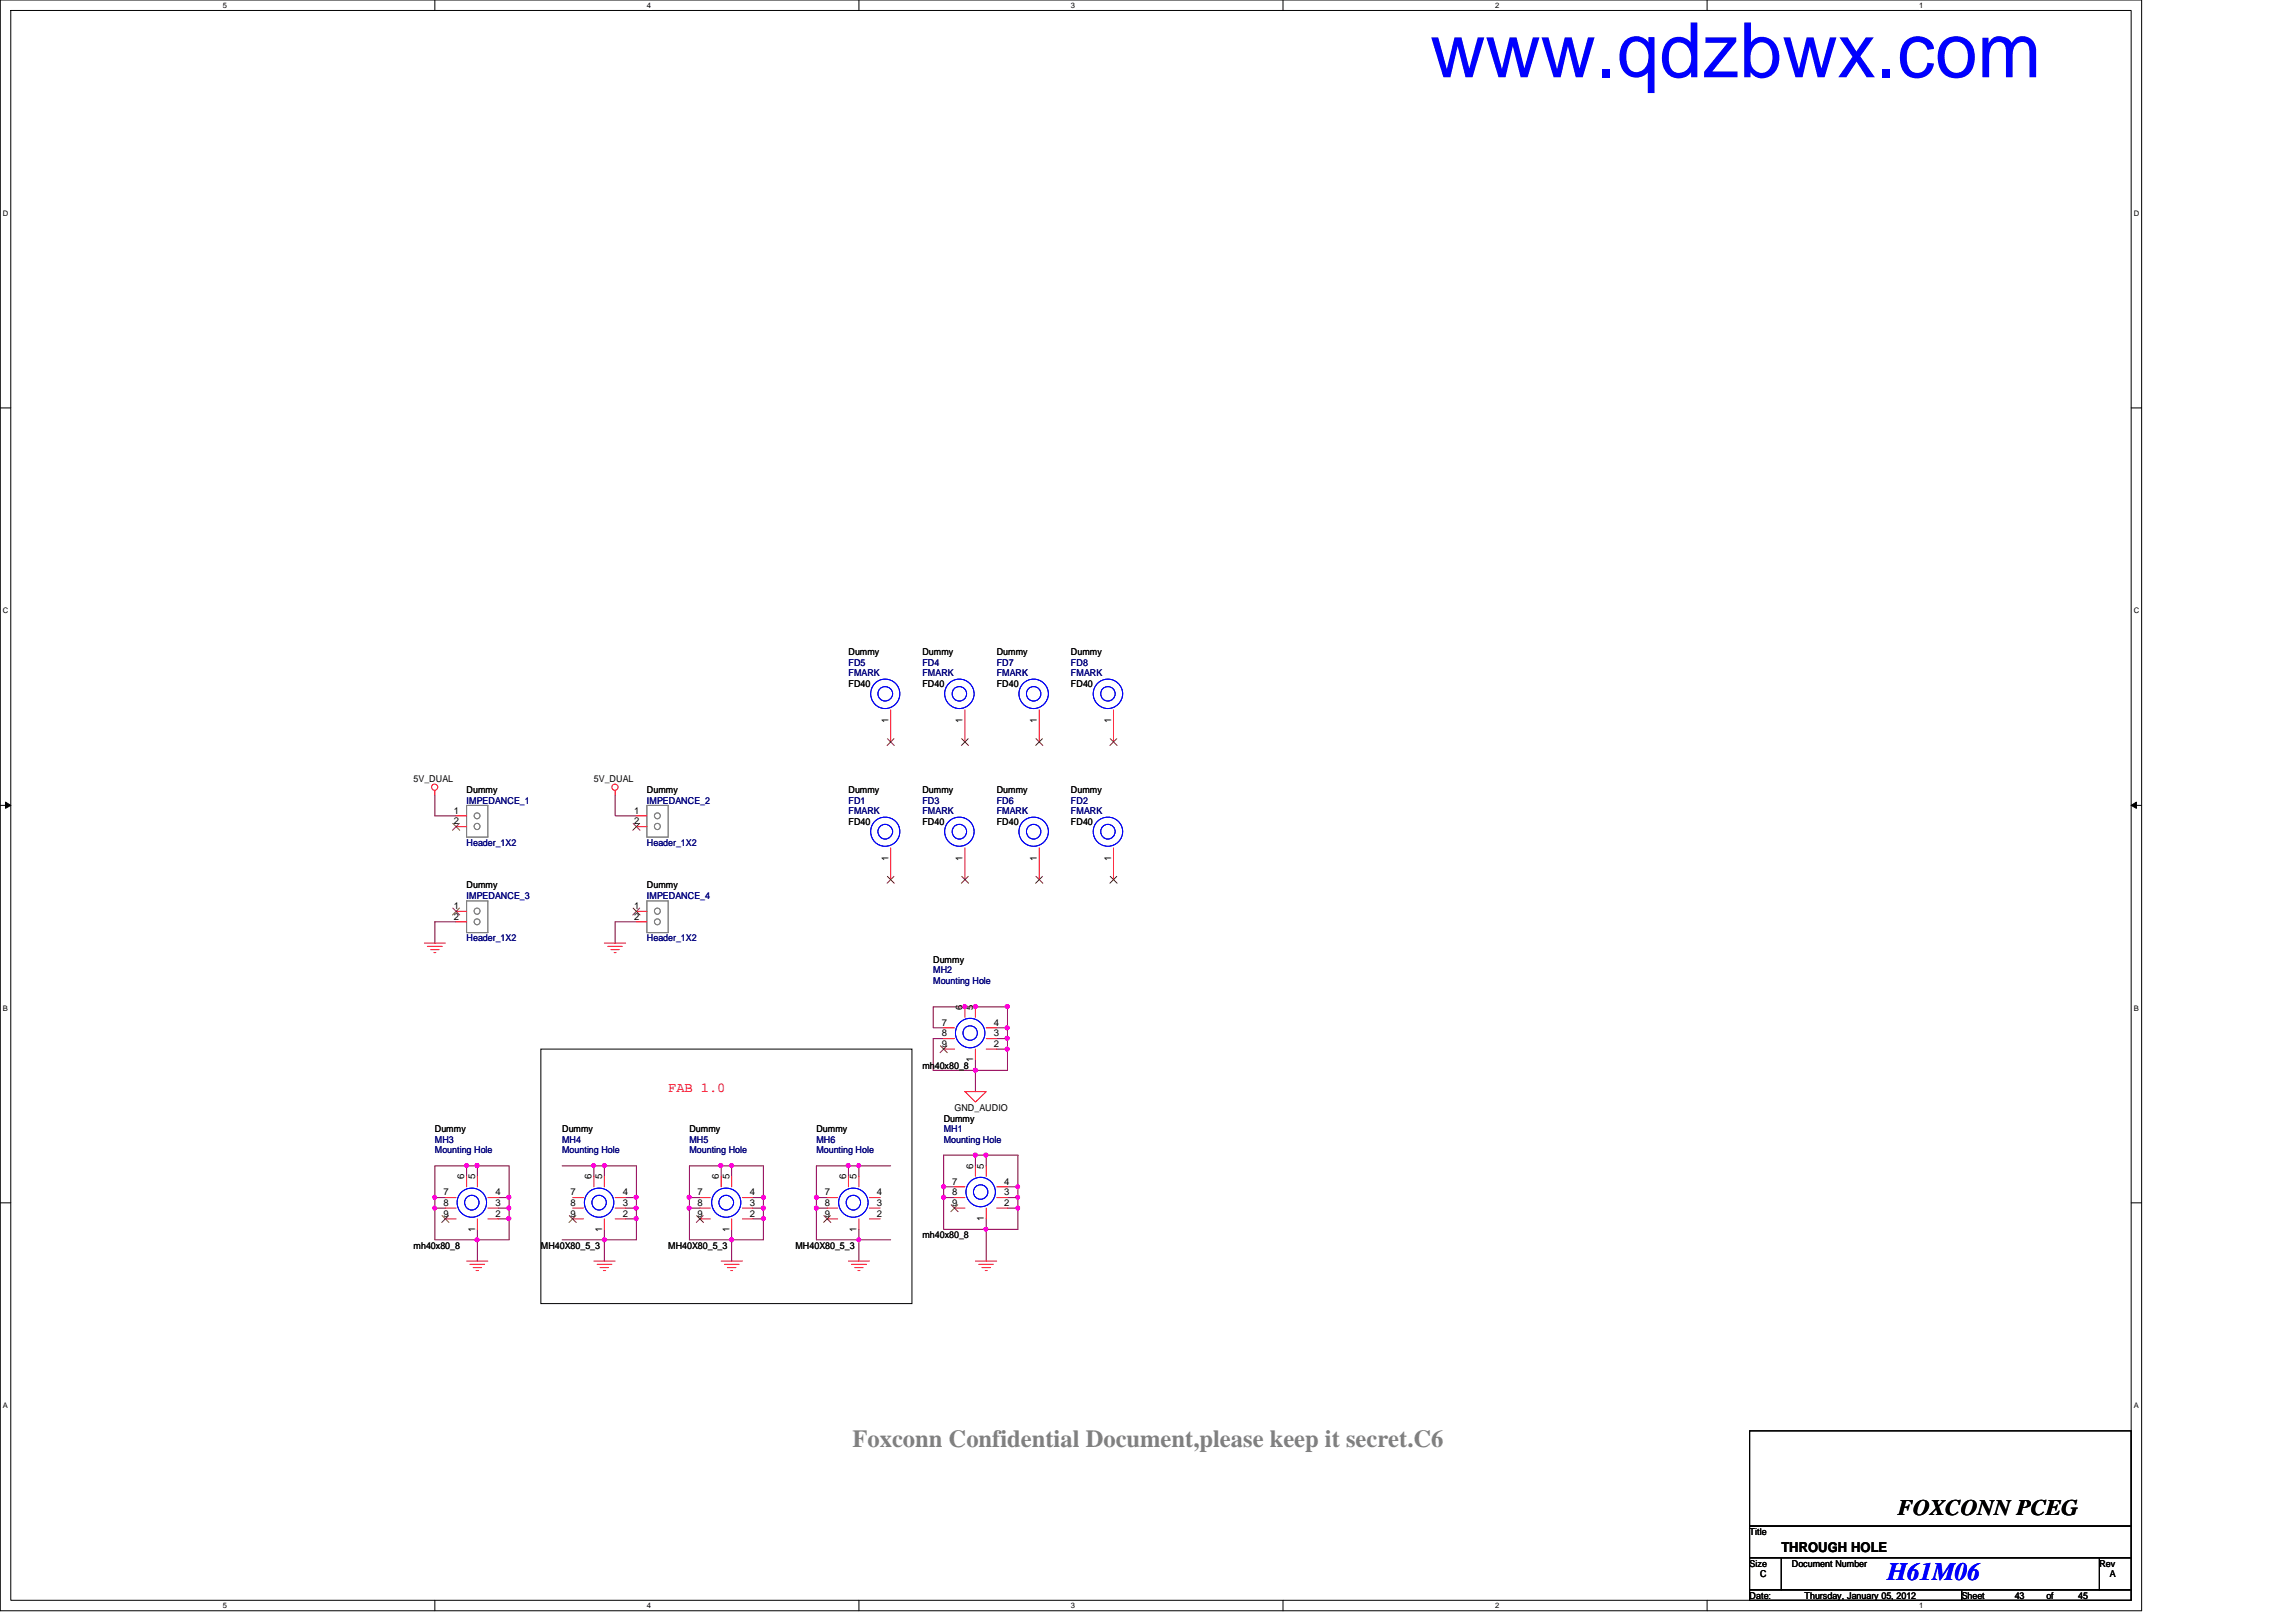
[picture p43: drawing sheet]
<svg xmlns="http://www.w3.org/2000/svg" width="297mm" height="210mm" viewBox="0 0 297 210" stroke-linecap="round" stroke-linejoin="round" font-family="sans-serif">
<defs><g id="words">
<text font-size="9.9" fill="#00f" x="185" y="10">www.qdzbwx.com</text>
<text font-size="3.3" fill="#00f" x="244.2" y="204.5">H61M06</text>
<text font-size="3.2" fill="#808080" x="110.3" y="187.3">Foxconn Confidential Document,please keep it secret.C6</text>
<text font-size="2.9" x="245.5" y="196">FOXCONN PCEG</text>
<text font-size="1.8" fill="#f00" x="86.4" y="141.3">FAB 1.0</text>
<text font-size="1.8" x="230.5" y="200.8">THROUGH HOLE</text>
<g font-size="1.2" fill="#000080">
<text x="109.8" y="86.1">FD5</text>
<text x="109.8" y="87.5">FMARK</text>
<text x="119.3" y="86.1">FD4</text>
<text x="119.3" y="87.5">FMARK</text>
<text x="128.9" y="86.1">FD7</text>
<text x="128.9" y="87.5">FMARK</text>
<text x="138.6" y="86.1">FD8</text>
<text x="138.6" y="87.5">FMARK</text>
<text x="60.4" y="104">IMPEDANCE_1</text>
<text x="83.7" y="104">IMPEDANCE_2</text>
<text x="109.8" y="104">FD1</text>
<text x="109.8" y="105.4">FMARK</text>
<text x="119.3" y="104">FD3</text>
<text x="119.3" y="105.4">FMARK</text>
<text x="128.9" y="104">FD6</text>
<text x="128.9" y="105.4">FMARK</text>
<text x="138.6" y="104">FD2</text>
<text x="138.6" y="105.4">FMARK</text>
<text x="60.4" y="109.5">Header_1X2</text>
<text x="83.7" y="109.5">Header_1X2</text>
<text x="60.4" y="116.3">IMPEDANCE_3</text>
<text x="83.7" y="116.3">IMPEDANCE_4</text>
<text x="60.4" y="121.8">Header_1X2</text>
<text x="83.7" y="121.8">Header_1X2</text>
<text x="120.7" y="125.9">MH2</text>
<text x="120.7" y="127.3">Mounting Hole</text>
<text x="56.3" y="147.9">MH3</text>
<text x="56.3" y="149.3">Mounting Hole</text>
<text x="72.7" y="147.9">MH4</text>
<text x="72.7" y="149.3">Mounting Hole</text>
<text x="89.2" y="147.9">MH5</text>
<text x="89.2" y="149.3">Mounting Hole</text>
<text x="105.6" y="147.9">MH6</text>
<text x="105.6" y="149.3">Mounting Hole</text>
<text x="122.1" y="146.5">MH1</text>
<text x="122.1" y="147.9">Mounting Hole</text>
</g>
<g font-size="1.2">
<text x="109.8" y="88.9">FD40</text>
<text x="109.8" y="84.8">Dummy</text>
<text x="119.3" y="88.9">FD40</text>
<text x="119.3" y="84.8">Dummy</text>
<text x="128.9" y="88.9">FD40</text>
<text x="128.9" y="84.8">Dummy</text>
<text x="138.6" y="88.9">FD40</text>
<text x="138.6" y="84.8">Dummy</text>
<text x="114.9" y="93.5" transform="rotate(-90 114.9 93.5)">1</text>
<text x="124.5" y="93.5" transform="rotate(-90 124.5 93.5)">1</text>
<text x="134.2" y="93.5" transform="rotate(-90 134.2 93.5)">1</text>
<text x="143.8" y="93.5" transform="rotate(-90 143.8 93.5)">1</text>
<text x="53.5" y="101.3">5V_DUAL</text>
<text x="76.8" y="101.3">5V_DUAL</text>
<text x="58.7" y="105.3">1</text>
<text x="58.7" y="106.7">2</text>
<text x="60.4" y="102.6">Dummy</text>
<text x="82" y="105.3">1</text>
<text x="82" y="106.7">2</text>
<text x="83.7" y="102.6">Dummy</text>
<text x="109.8" y="106.7">FD40</text>
<text x="109.8" y="102.6">Dummy</text>
<text x="119.3" y="106.7">FD40</text>
<text x="119.3" y="102.6">Dummy</text>
<text x="128.9" y="106.7">FD40</text>
<text x="128.9" y="102.6">Dummy</text>
<text x="138.6" y="106.7">FD40</text>
<text x="138.6" y="102.6">Dummy</text>
<text x="114.9" y="111.4" transform="rotate(-90 114.9 111.4)">1</text>
<text x="124.5" y="111.4" transform="rotate(-90 124.5 111.4)">1</text>
<text x="134.2" y="111.4" transform="rotate(-90 134.2 111.4)">1</text>
<text x="143.8" y="111.4" transform="rotate(-90 143.8 111.4)">1</text>
<text x="58.7" y="117.6">1</text>
<text x="58.7" y="119">2</text>
<text x="60.4" y="115">Dummy</text>
<text x="82" y="117.6">1</text>
<text x="82" y="119">2</text>
<text x="83.7" y="115">Dummy</text>
<text x="120.7" y="124.6">Dummy</text>
<text x="124.5" y="130.7" transform="rotate(-90 124.5 130.7)">6</text>
<text x="125.9" y="130.7" transform="rotate(-90 125.9 130.7)">5</text>
<text x="121.8" y="132.7">7</text>
<text x="121.8" y="134.1">8</text>
<text x="121.8" y="135.5">9</text>
<text x="125.9" y="137.4" transform="rotate(-90 125.9 137.4)">1</text>
<text x="128.6" y="135.5">2</text>
<text x="128.6" y="134.1">3</text>
<text x="128.6" y="132.7">4</text>
<text x="119.3" y="138.3">mh40x80_8</text>
<text x="123.5" y="143.8">GND_AUDIO</text>
<text x="56.3" y="146.5">Dummy</text>
<text x="72.7" y="146.5">Dummy</text>
<text x="89.2" y="146.5">Dummy</text>
<text x="105.6" y="146.5">Dummy</text>
<text x="122.1" y="145.2">Dummy</text>
<text x="57.4" y="154.7">7</text>
<text x="60.1" y="152.6" transform="rotate(-90 60.1 152.6)">6</text>
<text x="61.5" y="152.6" transform="rotate(-90 61.5 152.6)">5</text>
<text x="64.1" y="154.7">4</text>
<text x="73.8" y="154.7">7</text>
<text x="76.5" y="152.6" transform="rotate(-90 76.5 152.6)">6</text>
<text x="77.9" y="152.6" transform="rotate(-90 77.9 152.6)">5</text>
<text x="80.6" y="154.7">4</text>
<text x="90.3" y="154.7">7</text>
<text x="93" y="152.6" transform="rotate(-90 93 152.6)">6</text>
<text x="94.4" y="152.6" transform="rotate(-90 94.4 152.6)">5</text>
<text x="97" y="154.7">4</text>
<text x="106.7" y="154.7">7</text>
<text x="109.5" y="152.6" transform="rotate(-90 109.5 152.6)">6</text>
<text x="110.8" y="152.6" transform="rotate(-90 110.8 152.6)">5</text>
<text x="113.5" y="154.7">4</text>
<text x="123.2" y="153.3">7</text>
<text x="123.2" y="154.7">8</text>
<text x="125.9" y="151.3" transform="rotate(-90 125.9 151.3)">6</text>
<text x="127.3" y="151.3" transform="rotate(-90 127.3 151.3)">5</text>
<text x="129.9" y="154.7">3</text>
<text x="129.9" y="153.3">4</text>
<text x="53.5" y="161.6">mh40x80_8</text>
<text x="57.4" y="156">8</text>
<text x="57.4" y="157.4">9</text>
<text x="61.5" y="159.4" transform="rotate(-90 61.5 159.4)">1</text>
<text x="64.1" y="157.4">2</text>
<text x="64.1" y="156">3</text>
<text x="70" y="161.6">MH40X80_5_3</text>
<text x="73.8" y="156">8</text>
<text x="73.8" y="157.4">9</text>
<text x="77.9" y="159.4" transform="rotate(-90 77.9 159.4)">1</text>
<text x="80.6" y="157.4">2</text>
<text x="80.6" y="156">3</text>
<text x="86.4" y="161.6">MH40X80_5_3</text>
<text x="90.3" y="156">8</text>
<text x="90.3" y="157.4">9</text>
<text x="94.4" y="159.4" transform="rotate(-90 94.4 159.4)">1</text>
<text x="97" y="157.4">2</text>
<text x="97" y="156">3</text>
<text x="102.9" y="161.6">MH40X80_5_3</text>
<text x="106.7" y="156">8</text>
<text x="106.7" y="157.4">9</text>
<text x="110.8" y="159.4" transform="rotate(-90 110.8 159.4)">1</text>
<text x="113.5" y="157.4">2</text>
<text x="113.5" y="156">3</text>
<text x="119.3" y="160.2">mh40x80_8</text>
<text x="123.2" y="156">9</text>
<text x="127.3" y="158" transform="rotate(-90 127.3 158)">1</text>
<text x="129.9" y="156">2</text>
<text x="226.4" y="198.6">Title</text>
<text x="226.4" y="202.7">Size</text>
<text x="231.8" y="202.7">Document Number</text>
<text x="271.6" y="202.7">Rev</text>
<text x="226.4" y="206.9">Date:</text>
<text x="227.7" y="204.1">C</text>
<text x="233.5" y="206.9">Thursday, January 05, 2012</text>
<text x="253.8" y="206.9">Sheet</text>
<text x="260.6" y="206.9">43</text>
<text x="264.7" y="206.9">of</text>
<text x="268.9" y="206.9">45</text>
<text x="273" y="204.1">A</text>
</g>
<g font-size="1">
<text x="28.8" y="1">5</text>
<text x="83.7" y="1">4</text>
<text x="138.6" y="1">3</text>
<text x="193.4" y="1">2</text>
<text x="248.3" y="1">1</text>
<text x=".4" y="27.9">D</text>
<text x="276.1" y="27.9">D</text>
<text x=".4" y="79.4">C</text>
<text x="276.1" y="79.4">C</text>
<text x=".4" y="130.8">B</text>
<text x="276.1" y="130.8">B</text>
<text x=".4" y="182.2">A</text>
<text x="276.1" y="182.2">A</text>
<text x="28.8" y="208.1">5</text>
<text x="83.7" y="208.1">4</text>
<text x="138.6" y="208.1">3</text>
<text x="193.4" y="208.1">2</text>
<text x="248.3" y="208.1">1</text>
</g>
</g></defs>
<path d="M0 0h277.1v208.4h-277.1zM1.4 1.4h274.3v205.7h-274.3z" fill="none" stroke="#000" stroke-width=".13"/>
<g fill="#fff">
<path d="M28.8 .1h.6v1.1h-.6z"/>
<path d="M28.8 207.2h.6v1.1h-.6z"/>
</g>
<path d="M56.3 0v1.4M56.3 207.1v1.3" fill="none" stroke="#000" stroke-width=".13"/>
<g fill="#fff">
<path d="M83.7 .1h.5v1.1h-.5z"/>
<path d="M83.7 207.2h.5v1.1h-.5z"/>
</g>
<path d="M111.1 0v1.4M111.1 207.1v1.3" fill="none" stroke="#000" stroke-width=".13"/>
<g fill="#fff">
<path d="M138.6 .1h.5v1.1h-.5z"/>
<path d="M138.6 207.2h.5v1.1h-.5z"/>
</g>
<path d="M166 0v1.4M166 207.1v1.3" fill="none" stroke="#000" stroke-width=".13"/>
<g fill="#fff">
<path d="M193.4 .1h.6v1.1h-.6z"/>
<path d="M193.4 207.2h.6v1.1h-.6z"/>
</g>
<path d="M220.8 0v1.4M220.8 207.1v1.3" fill="none" stroke="#000" stroke-width=".13"/>
<g fill="#fff">
<path d="M248.3 .1h.5v1.1h-.5z"/>
<path d="M248.3 207.2h.5v1.1h-.5z"/>
<path d="M.4 27.1h.7v1.1h-.7z"/>
<path d="M276.1 27.1h.7v1.1h-.7z"/>
<path d="M.4 78.5h.7v1.1h-.7z"/>
<path d="M276.1 78.5h.7v1.1h-.7z"/>
</g>
<path d="M0 52.8h1.4M275.7 52.8h1.4" fill="none" stroke="#000" stroke-width=".13"/>
<g fill="#fff">
<path d="M.4 129.9h.6v1.1h-.6z"/>
<path d="M276.1 129.9h.6v1.1h-.6z"/>
</g>
<path d="M0 104.2h1.4M.7 103.8l.7 .4-.7 .4zM275.7 104.2h1.4M275.7 104.2l.7-.4v.8z" fill="none" stroke="#000" stroke-width=".13"/>
<path d="M.7 103.8l.7 .4-.7 .4zM275.7 104.2l.7-.4v.8z" fill="#000"/>
<g fill="#fff">
<path d="M.4 181.4h.6v1.1h-.6z"/>
<path d="M276.1 181.4h.6v1.1h-.6z"/>
</g>
<path d="M70 135.8h48v32.9h-48zM0 155.7h1.4M275.7 155.7h1.4" fill="none" stroke="#000" stroke-width=".13"/>
<path d="M126.2 138.5v2.8M128.9 134.4h1.4" fill="none" stroke="#800040" stroke-width=".13"/>
<circle cx="126.2" cy="138.5" r=".25" fill="#f0f"/>
<circle cx="126.2" cy="138.5" r=".25" fill="none" stroke="#f0f" stroke-width=".13"/>
<path d="M120.7 138.5h5.5" fill="none" stroke="#800040" stroke-width=".13"/>
<circle cx="126.2" cy="138.5" r=".25" fill="#f0f"/>
<circle cx="126.2" cy="138.5" r=".25" fill="none" stroke="#f0f" stroke-width=".13"/>
<path d="M120.7 134.4h1.4M124.8 130.3h-4.1v2.7h1.4M128.9 135.8h1.4" fill="none" stroke="#800040" stroke-width=".13"/>
<path d="M124.6 130.1l.2-.1 .2 .1v.3l-.2 .1-.2-.1z" fill-rule="evenodd" fill="#f0f"/>
<path d="M124.6 130.1l.2-.1 .2 .1v.3l-.2 .1-.2-.1z" fill="none" stroke="#f0f" stroke-width=".13"/>
<path d="M128.9 133h1.4v1.4" fill="none" stroke="#800040" stroke-width=".13"/>
<circle cx="130.3" cy="133" r=".26" fill="#f0f"/>
<circle cx="130.3" cy="133" r=".26" fill="none" stroke="#f0f" stroke-width=".13"/>
<path d="M120.7 134.4v4.1M126.2 137.2v1.3M126.2 149.5h1.4v1.4" fill="none" stroke="#800040" stroke-width=".13"/>
<circle cx="127.5" cy="149.5" r=".26" fill="#f0f"/>
<circle cx="127.5" cy="149.5" r=".26" fill="none" stroke="#f0f" stroke-width=".13"/>
<circle cx="126.2" cy="149.5" r=".26" fill="#f0f"/>
<circle cx="126.2" cy="149.5" r=".26" fill="none" stroke="#f0f" stroke-width=".13"/>
<path d="M122.1 153.6v1.4" fill="none" stroke="#800040" stroke-width=".13"/>
<circle cx="122.1" cy="154.9" r=".26" fill="#f0f"/>
<circle cx="122.1" cy="154.9" r=".26" fill="none" stroke="#f0f" stroke-width=".13"/>
<circle cx="122.1" cy="153.6" r=".26" fill="#f0f"/>
<circle cx="122.1" cy="153.6" r=".26" fill="none" stroke="#f0f" stroke-width=".13"/>
<path d="M122.1 149.5v4.1h1.4M122.1 155h1.4M126.2 149.5v1.4M127.6 149.5h4.1v4.1M127.6 159.1h4.1M130.3 153.6h1.4M131.7 153.6v1.4" fill="none" stroke="#800040" stroke-width=".13"/>
<path d="M131.5 154.7h.2l.2 .1-.1 .3-.1 .1-.2-.1z" fill-rule="evenodd" fill="#f0f"/>
<path d="M131.5 154.7h.2l.2 .1-.1 .3-.1 .1-.2-.1z" fill="none" stroke="#f0f" stroke-width=".13"/>
<path d="M131.5 153.4l.2-.1 .2 .1-.1 .4h-.1h-.2z" fill-rule="evenodd" fill="#f0f"/>
<path d="M131.5 153.4l.2-.1 .2 .1-.1 .4h-.1h-.2z" fill="none" stroke="#f0f" stroke-width=".13"/>
<path d="M122.1 155v4.1M130.3 156.3h1.4" fill="none" stroke="#800040" stroke-width=".13"/>
<path d="M131.5 156.1h.2l.2 .1-.1 .3-.1 .1-.2-.1z" fill-rule="evenodd" fill="#f0f"/>
<path d="M131.5 156.1h.2l.2 .1-.1 .3-.1 .1-.2-.1z" fill="none" stroke="#f0f" stroke-width=".13"/>
<path d="M122.1 159.1h5.5v4.1M122.1 149.5h4.1M130.3 155h1.4M131.7 156.3v2.8" fill="none" stroke="#800040" stroke-width=".13"/>
<circle cx="127.5" cy="159.1" r=".25" fill="#f0f"/>
<circle cx="127.5" cy="159.1" r=".25" fill="none" stroke="#f0f" stroke-width=".13"/>
<path d="M130.3 134.4v1.4M127.6 157.7v1.4M131.7 155v1.3" fill="none" stroke="#800040" stroke-width=".13"/>
<circle cx="130.3" cy="134.4" r=".26" fill="#f0f"/>
<circle cx="130.3" cy="134.4" r=".26" fill="none" stroke="#f0f" stroke-width=".13"/>
<path d="M64.5 157.7h1.4M61.8 160.4h4.1" fill="none" stroke="#800040" stroke-width=".13"/>
<circle cx="65.8" cy="157.7" r=".26" fill="#f0f"/>
<circle cx="65.8" cy="157.7" r=".26" fill="none" stroke="#f0f" stroke-width=".13"/>
<path d="M60.4 150.9h1.4" fill="none" stroke="#800040" stroke-width=".13"/>
<circle cx="61.7" cy="150.8" r=".26" fill="#f0f"/>
<circle cx="61.7" cy="150.8" r=".26" fill="none" stroke="#f0f" stroke-width=".13"/>
<path d="M56.3 155v1.3M61.8 150.9v1.3" fill="none" stroke="#800040" stroke-width=".13"/>
<path d="M56.1 156.1h.1l.2 .1v.3l-.2 .1-.1-.1z" fill-rule="evenodd" fill="#f0f"/>
<path d="M56.1 156.1h.1l.2 .1v.3l-.2 .1-.1-.1z" fill="none" stroke="#f0f" stroke-width=".13"/>
<path d="M56.1 154.7h.1l.2 .1v.3l-.2 .1-.1-.1z" fill-rule="evenodd" fill="#f0f"/>
<path d="M56.1 154.7h.1l.2 .1v.3l-.2 .1-.1-.1z" fill="none" stroke="#f0f" stroke-width=".13"/>
<path d="M56.3 156.3h1.3M56.3 150.9v4.1h1.3M60.4 150.9v1.3M61.8 150.9h4.1v4.1M64.5 155h1.4M65.9 155v1.3" fill="none" stroke="#800040" stroke-width=".13"/>
<circle cx="65.8" cy="156.3" r=".26" fill="#f0f"/>
<circle cx="65.8" cy="156.3" r=".26" fill="none" stroke="#f0f" stroke-width=".13"/>
<circle cx="65.8" cy="154.9" r=".26" fill="#f0f"/>
<circle cx="65.8" cy="154.9" r=".26" fill="none" stroke="#f0f" stroke-width=".13"/>
<path d="M56.3 150.9h4.1M56.3 156.3v4.1" fill="none" stroke="#800040" stroke-width=".13"/>
<circle cx="60.4" cy="150.8" r=".26" fill="#f0f"/>
<circle cx="60.4" cy="150.8" r=".26" fill="none" stroke="#f0f" stroke-width=".13"/>
<path d="M64.5 156.3h1.4M65.9 157.7v2.7M56.3 160.4h5.5v2.8" fill="none" stroke="#800040" stroke-width=".13"/>
<circle cx="61.7" cy="160.4" r=".26" fill="#f0f"/>
<circle cx="61.7" cy="160.4" r=".26" fill="none" stroke="#f0f" stroke-width=".13"/>
<path d="M124.8 130.3h1.4M61.8 159.1v1.3M65.9 156.3v1.4" fill="none" stroke="#800040" stroke-width=".13"/>
<circle cx="126.2" cy="130.3" r=".26" fill="#f0f"/>
<circle cx="126.2" cy="130.3" r=".26" fill="none" stroke="#f0f" stroke-width=".13"/>
<path d="M130.3 135.8v2.7" fill="none" stroke="#800040" stroke-width=".13"/>
<circle cx="130.3" cy="135.8" r=".26" fill="#f0f"/>
<circle cx="130.3" cy="135.8" r=".26" fill="none" stroke="#f0f" stroke-width=".13"/>
<path d="M56.3 102.9v2.7h2.7M59 119.3h-2.7v2.7M79.6 102.9v2.7h2.7M82.3 119.3h-2.7v2.7M126.2 138.5h4.1M126.2 130.3h4.1v2.7" fill="none" stroke="#800040" stroke-width=".13"/>
<circle cx="130.3" cy="130.3" r=".26" fill="#f0f"/>
<circle cx="130.3" cy="130.3" r=".26" fill="none" stroke="#f0f" stroke-width=".13"/>
<path d="M76.8 150.9h1.4v1.3" fill="none" stroke="#800040" stroke-width=".13"/>
<circle cx="78.2" cy="150.8" r=".26" fill="#f0f"/>
<circle cx="78.2" cy="150.8" r=".26" fill="none" stroke="#f0f" stroke-width=".13"/>
<path d="M76.6 150.6h.2l.2 .1v.3l-.2 .1-.2-.1z" fill-rule="evenodd" fill="#f0f"/>
<path d="M76.6 150.6h.2l.2 .1v.3l-.2 .1-.2-.1z" fill="none" stroke="#f0f" stroke-width=".13"/>
<path d="M76.8 150.9v1.3M78.2 150.9h4.1v4.1M80.9 155h1.4M82.3 155v1.3M78.2 160.4h4.1" fill="none" stroke="#800040" stroke-width=".13"/>
<circle cx="82.3" cy="156.3" r=".26" fill="#f0f"/>
<circle cx="82.3" cy="156.3" r=".26" fill="none" stroke="#f0f" stroke-width=".13"/>
<circle cx="82.3" cy="154.9" r=".26" fill="#f0f"/>
<circle cx="82.3" cy="154.9" r=".26" fill="none" stroke="#f0f" stroke-width=".13"/>
<path d="M80.9 157.7h1.4" fill="none" stroke="#800040" stroke-width=".13"/>
<circle cx="82.3" cy="157.7" r=".26" fill="#f0f"/>
<circle cx="82.3" cy="157.7" r=".26" fill="none" stroke="#f0f" stroke-width=".13"/>
<path d="M72.7 150.9h4.1M80.9 156.3h1.4M82.3 157.7v2.7M72.7 160.4h5.5v2.8" fill="none" stroke="#800040" stroke-width=".13"/>
<circle cx="78.2" cy="160.4" r=".26" fill="#f0f"/>
<circle cx="78.2" cy="160.4" r=".26" fill="none" stroke="#f0f" stroke-width=".13"/>
<path d="M78.2 159.1v1.3M82.3 156.3v1.4M93.3 150.9h1.4v1.3M98.8 156.3v1.4" fill="none" stroke="#800040" stroke-width=".13"/>
<circle cx="94.7" cy="150.8" r=".26" fill="#f0f"/>
<circle cx="94.7" cy="150.8" r=".26" fill="none" stroke="#f0f" stroke-width=".13"/>
<circle cx="93.3" cy="150.8" r=".26" fill="#f0f"/>
<circle cx="93.3" cy="150.8" r=".26" fill="none" stroke="#f0f" stroke-width=".13"/>
<path d="M89.2 155v1.3" fill="none" stroke="#800040" stroke-width=".13"/>
<circle cx="89.1" cy="156.3" r=".26" fill="#f0f"/>
<circle cx="89.1" cy="156.3" r=".26" fill="none" stroke="#f0f" stroke-width=".13"/>
<circle cx="89.1" cy="154.9" r=".26" fill="#f0f"/>
<circle cx="89.1" cy="154.9" r=".26" fill="none" stroke="#f0f" stroke-width=".13"/>
<path d="M89.2 156.3h1.3M89.2 150.9v4.1h1.3M93.3 150.9v1.3M94.7 150.9h4.1v4.1M97.4 155h1.4M98.8 155v1.3M94.7 160.4h4.1" fill="none" stroke="#800040" stroke-width=".13"/>
<circle cx="98.8" cy="156.3" r=".26" fill="#f0f"/>
<circle cx="98.8" cy="156.3" r=".26" fill="none" stroke="#f0f" stroke-width=".13"/>
<circle cx="98.8" cy="154.9" r=".26" fill="#f0f"/>
<circle cx="98.8" cy="154.9" r=".26" fill="none" stroke="#f0f" stroke-width=".13"/>
<path d="M89.2 156.3v4.1M89.2 150.9h4.1M97.4 157.7h1.4v2.7" fill="none" stroke="#800040" stroke-width=".13"/>
<circle cx="98.8" cy="157.7" r=".26" fill="#f0f"/>
<circle cx="98.8" cy="157.7" r=".26" fill="none" stroke="#f0f" stroke-width=".13"/>
<path d="M97.4 156.3h1.4M89.2 160.4h5.5v2.8" fill="none" stroke="#800040" stroke-width=".13"/>
<circle cx="94.7" cy="160.4" r=".26" fill="#f0f"/>
<circle cx="94.7" cy="160.4" r=".26" fill="none" stroke="#f0f" stroke-width=".13"/>
<path d="M94.7 159.1v1.3M109.8 150.9h1.3v1.3" fill="none" stroke="#800040" stroke-width=".13"/>
<path d="M110.9 150.6h.2l.2 .1v.3l-.2 .1-.2-.1z" fill-rule="evenodd" fill="#f0f"/>
<path d="M110.9 150.6h.2l.2 .1v.3l-.2 .1-.2-.1z" fill="none" stroke="#f0f" stroke-width=".13"/>
<circle cx="109.7" cy="150.8" r=".26" fill="#f0f"/>
<circle cx="109.7" cy="150.8" r=".26" fill="none" stroke="#f0f" stroke-width=".13"/>
<path d="M105.6 155v1.3" fill="none" stroke="#800040" stroke-width=".13"/>
<circle cx="105.6" cy="156.3" r=".26" fill="#f0f"/>
<circle cx="105.6" cy="156.3" r=".26" fill="none" stroke="#f0f" stroke-width=".13"/>
<circle cx="105.6" cy="154.9" r=".26" fill="#f0f"/>
<circle cx="105.6" cy="154.9" r=".26" fill="none" stroke="#f0f" stroke-width=".13"/>
<path d="M107 156.3h-1.4v4.1h5.5M109.8 152.2v-1.3h-4.2v4.1h1.4M111.1 150.9h4.1M111.1 160.4v2.8M111.1 160.4h4.1" fill="none" stroke="#800040" stroke-width=".13"/>
<path d="M110.9 160.3l.2-.1 .2 .1v.3l-.2 .1-.2-.1z" fill-rule="evenodd" fill="#f0f"/>
<path d="M110.9 160.3l.2-.1 .2 .1v.3l-.2 .1-.2-.1z" fill="none" stroke="#f0f" stroke-width=".13"/>
<path d="M111.1 159.1v1.3" fill="none" stroke="#800040" stroke-width=".13"/>
<g fill="none" stroke="#f00" stroke-width=".13">
<path d="M115.2 91.9v4.1M124.8 91.9v4.1M134.4 91.9v4.1M144.1 91.9v4.1M56.3 102.3v.6M59 117.9h1.4M59 119.3h1.4M59 105.6h1.4M59 107h1.4M79.6 102.3v.6M82.3 117.9h1.4M82.3 119.3h1.4"/>
<path d="M82.3 105.6h1.4M82.3 107h1.4M115.2 109.7v4.1M124.8 109.7v4.1M134.4 109.7v4.1M144.1 109.7v4.1M54.9 122h2.7M55.3 122.5h1.9M55.7 122.9h1.1M56.1 123.3h.3M78.2 122h2.7M78.6 122.5h1.9"/>
<path d="M79 122.9h1.1M79.5 123.3h.2M122.1 133h1.4M122.1 134.4h1.4M122.1 135.8h1.4M124.8 130.3v1.4M126.2 135.8v1.4M126.2 130.3v1.4M127.6 135.8h1.3M127.6 134.4h1.3M127.6 133h1.3M57.6 155h1.4"/>
<path d="M57.6 156.3h1.4M57.6 157.7h1.4M60.4 152.2v1.4M61.8 157.7v1.4M61.8 152.2v1.4M63.1 157.7h1.4M63.1 156.3h1.4M63.1 155h1.4M74.1 155h1.4M74.1 156.3h1.4M74.1 157.7h1.4M76.8 152.2v1.4"/>
<path d="M78.2 157.7v1.4M78.2 152.2v1.4M79.6 157.7h1.3M79.6 156.3h1.3M79.6 155h1.3M90.5 155h1.4M90.5 156.3h1.4M90.5 157.7h1.4M93.3 152.2v1.4M94.7 157.7v1.4M94.7 152.2v1.4M96.1 157.7h1.3"/>
<path d="M96.1 156.3h1.3M96.1 155h1.3M107 155h1.4M107 156.3h1.4M107 157.7h1.4M109.8 152.2v1.4M111.1 157.7v1.4M111.1 152.2v1.4M112.5 157.7h1.4M112.5 156.3h1.4M112.5 155h1.4M123.5 153.6h1.3"/>
<path d="M123.5 155h1.3M123.5 156.3h1.3M124.8 141.3h2.8l-1.4 1.3zM126.2 150.9v1.3M127.6 156.3v1.4M127.6 150.9v1.3M128.9 156.3h1.4M128.9 155h1.4M128.9 153.6h1.4M60.4 163.2h2.7M60.8 163.6h1.9M61.2 164h1.1"/>
<path d="M61.6 164.4h.3M76.8 163.2h2.8M77.3 163.6h1.9M77.6 164h1.1M78.1 164.4h.3M93.3 163.2h2.8M93.7 163.6h1.9M94.1 164h1.1M94.5 164.4h.3M109.8 163.2h2.7M110.1 163.6h2M110.6 164h1.1"/>
<path d="M111 164.4h.2M126.2 163.2h2.7M126.6 163.6h1.9M127 164h1.1M127.5 164.4h.2"/>
<circle cx="56.2" cy="101.9" r=".4"/>
<circle cx="79.6" cy="101.9" r=".4"/>
</g>
<path d="M226.4 185.2h49.3v12.3h-49.3zM226.4 197.5h49.3v4.1h-49.3zM226.4 201.6h4.1v4.1h-4.1zM226.4 205.7h27.4v1.4h-27.4zM230.5 201.6h41.1v4.1h-41.1zM253.8 205.7h21.9v1.4h-21.9zM271.6 201.6h4.1v4.1h-4.1z" fill="none" stroke="#000" stroke-width=".13"/>
<g fill="none" stroke="#00f" stroke-width=".13">
<circle cx="114.5" cy="89.8" r="1.9"/>
<circle cx="114.5" cy="89.8" r=".95"/>
<circle cx="124.1" cy="89.8" r=".94"/>
<circle cx="124.1" cy="89.8" r="1.9"/>
<circle cx="133.7" cy="89.8" r=".94"/>
<circle cx="133.7" cy="89.8" r="1.9"/>
<circle cx="143.3" cy="89.8" r=".94"/>
<circle cx="143.3" cy="89.8" r="1.9"/>
<circle cx="114.5" cy="107.6" r="1.89"/>
<circle cx="114.5" cy="107.6" r=".95"/>
<circle cx="124.1" cy="107.6" r=".94"/>
<circle cx="124.1" cy="107.6" r="1.9"/>
<circle cx="133.7" cy="107.6" r=".94"/>
<circle cx="133.7" cy="107.6" r="1.9"/>
<circle cx="143.3" cy="107.6" r=".94"/>
<circle cx="143.3" cy="107.6" r="1.9"/>
<circle cx="125.5" cy="133.7" r=".94"/>
<circle cx="125.5" cy="133.7" r="1.9"/>
<circle cx="61" cy="155.6" r=".94"/>
<circle cx="61" cy="155.6" r="1.9"/>
<circle cx="77.5" cy="155.6" r=".94"/>
<circle cx="77.5" cy="155.6" r="1.9"/>
<circle cx="93.9" cy="155.6" r="1.89"/>
<circle cx="94" cy="155.6" r=".95"/>
<circle cx="110.4" cy="155.6" r=".94"/>
<circle cx="110.4" cy="155.6" r="1.9"/>
<circle cx="126.9" cy="154.3" r=".94"/>
<circle cx="126.9" cy="154.3" r="1.9"/>
</g>
<g fill="none" stroke="#804000" stroke-width=".13">
<path d="M114.8 95.6l.9 .9M115.7 95.6l-.9 .9M124.4 95.6l.9 .9M125.3 95.6l-.9 .9M134 95.6l.9 .9M134.9 95.6l-.9 .9M143.6 95.6l.9 .9M144.5 95.6l-.9 .9M58.6 117.5l.9 .9M58.6 106.6l.9 .8M59.4 117.5l-.9 .9M59.4 106.6l-.9 .8"/>
<path d="M81.9 117.5l.9 .9M81.9 106.6l.9 .8M82.8 117.5l-.9 .9M82.8 106.6l-.9 .8M114.8 113.4l.9 .9M115.7 113.4l-.9 .9M124.4 113.4l.9 .9M125.3 113.4l-.9 .9M134 113.4l.9 .9M134.9 113.4l-.9 .9M143.6 113.4l.9 .9M144.5 113.4l-.9 .9"/>
<path d="M121.7 135.3l.9 .9M122.5 135.3l-.9 .9M57.2 157.3l.9 .9M58 157.3l-.9 .9M73.7 157.3l.8 .9M74.5 157.3l-.9 .9M90.1 157.3l.9 .9M91 157.3l-.9 .9M106.6 157.3l.9 .9M107.4 157.3l-.9 .9M123.1 155.9l.8 .9M123.9 155.9l-.9 .9"/>
</g>
<g fill="none" stroke="#808080" stroke-width=".13">
<path d="M60.4 116.6h2.7v4.1h-2.7zM60.4 104.2h2.7v4.1h-2.7zM83.7 116.6h2.7v4.1h-2.7zM83.7 104.2h2.7v4.1h-2.7z"/>
<circle cx="61.7" cy="117.9" r=".39"/>
<circle cx="61.7" cy="106.9" r=".39"/>
<circle cx="61.7" cy="119.3" r=".38"/>
<circle cx="61.7" cy="105.6" r=".38"/>
<circle cx="85" cy="117.9" r=".39"/>
<circle cx="85" cy="106.9" r=".39"/>
<circle cx="85" cy="105.6" r=".38"/>
<circle cx="85" cy="119.3" r=".38"/>
</g>
<circle cx="126.2" cy="138.5" r=".25" fill="#f0f"/>
<circle cx="126.2" cy="138.5" r=".25" fill="none" stroke="#f0f" stroke-width=".13"/>
<circle cx="126.2" cy="138.5" r=".25" fill="#f0f"/>
<circle cx="126.2" cy="138.5" r=".25" fill="none" stroke="#f0f" stroke-width=".13"/>
<path d="M124.6 130.1l.2-.1 .2 .1v.3l-.2 .1-.2-.1z" fill-rule="evenodd" fill="#f0f"/>
<path d="M124.6 130.1l.2-.1 .2 .1v.3l-.2 .1-.2-.1z" fill="none" stroke="#f0f" stroke-width=".13"/>
<circle cx="130.3" cy="133" r=".26" fill="#f0f"/>
<circle cx="130.3" cy="133" r=".26" fill="none" stroke="#f0f" stroke-width=".13"/>
<circle cx="127.5" cy="149.5" r=".26" fill="#f0f"/>
<circle cx="127.5" cy="149.5" r=".26" fill="none" stroke="#f0f" stroke-width=".13"/>
<circle cx="126.2" cy="149.5" r=".26" fill="#f0f"/>
<circle cx="126.2" cy="149.5" r=".26" fill="none" stroke="#f0f" stroke-width=".13"/>
<circle cx="122.1" cy="154.9" r=".26" fill="#f0f"/>
<circle cx="122.1" cy="154.9" r=".26" fill="none" stroke="#f0f" stroke-width=".13"/>
<circle cx="122.1" cy="153.6" r=".26" fill="#f0f"/>
<circle cx="122.1" cy="153.6" r=".26" fill="none" stroke="#f0f" stroke-width=".13"/>
<path d="M131.5 154.7h.2l.2 .1-.1 .3-.1 .1-.2-.1z" fill-rule="evenodd" fill="#f0f"/>
<path d="M131.5 154.7h.2l.2 .1-.1 .3-.1 .1-.2-.1z" fill="none" stroke="#f0f" stroke-width=".13"/>
<path d="M131.5 153.4l.2-.1 .2 .1-.1 .4h-.1h-.2z" fill-rule="evenodd" fill="#f0f"/>
<path d="M131.5 153.4l.2-.1 .2 .1-.1 .4h-.1h-.2z" fill="none" stroke="#f0f" stroke-width=".13"/>
<path d="M131.5 156.1h.2l.2 .1-.1 .3-.1 .1-.2-.1z" fill-rule="evenodd" fill="#f0f"/>
<path d="M131.5 156.1h.2l.2 .1-.1 .3-.1 .1-.2-.1z" fill="none" stroke="#f0f" stroke-width=".13"/>
<circle cx="127.5" cy="159.1" r=".25" fill="#f0f"/>
<circle cx="127.5" cy="159.1" r=".25" fill="none" stroke="#f0f" stroke-width=".13"/>
<circle cx="130.3" cy="134.4" r=".26" fill="#f0f"/>
<circle cx="130.3" cy="134.4" r=".26" fill="none" stroke="#f0f" stroke-width=".13"/>
<circle cx="65.8" cy="157.7" r=".26" fill="#f0f"/>
<circle cx="65.8" cy="157.7" r=".26" fill="none" stroke="#f0f" stroke-width=".13"/>
<circle cx="61.7" cy="150.8" r=".26" fill="#f0f"/>
<circle cx="61.7" cy="150.8" r=".26" fill="none" stroke="#f0f" stroke-width=".13"/>
<path d="M56.1 156.1h.1l.2 .1v.3l-.2 .1-.1-.1z" fill-rule="evenodd" fill="#f0f"/>
<path d="M56.1 156.1h.1l.2 .1v.3l-.2 .1-.1-.1z" fill="none" stroke="#f0f" stroke-width=".13"/>
<path d="M56.1 154.7h.1l.2 .1v.3l-.2 .1-.1-.1z" fill-rule="evenodd" fill="#f0f"/>
<path d="M56.1 154.7h.1l.2 .1v.3l-.2 .1-.1-.1z" fill="none" stroke="#f0f" stroke-width=".13"/>
<circle cx="65.8" cy="156.3" r=".26" fill="#f0f"/>
<circle cx="65.8" cy="156.3" r=".26" fill="none" stroke="#f0f" stroke-width=".13"/>
<circle cx="65.8" cy="154.9" r=".26" fill="#f0f"/>
<circle cx="65.8" cy="154.9" r=".26" fill="none" stroke="#f0f" stroke-width=".13"/>
<circle cx="60.4" cy="150.8" r=".26" fill="#f0f"/>
<circle cx="60.4" cy="150.8" r=".26" fill="none" stroke="#f0f" stroke-width=".13"/>
<circle cx="61.7" cy="160.4" r=".26" fill="#f0f"/>
<circle cx="61.7" cy="160.4" r=".26" fill="none" stroke="#f0f" stroke-width=".13"/>
<circle cx="126.2" cy="130.3" r=".26" fill="#f0f"/>
<circle cx="126.2" cy="130.3" r=".26" fill="none" stroke="#f0f" stroke-width=".13"/>
<circle cx="130.3" cy="135.8" r=".26" fill="#f0f"/>
<circle cx="130.3" cy="135.8" r=".26" fill="none" stroke="#f0f" stroke-width=".13"/>
<circle cx="130.3" cy="130.3" r=".26" fill="#f0f"/>
<circle cx="130.3" cy="130.3" r=".26" fill="none" stroke="#f0f" stroke-width=".13"/>
<circle cx="78.2" cy="150.8" r=".26" fill="#f0f"/>
<circle cx="78.2" cy="150.8" r=".26" fill="none" stroke="#f0f" stroke-width=".13"/>
<path d="M76.6 150.6h.2l.2 .1v.3l-.2 .1-.2-.1z" fill-rule="evenodd" fill="#f0f"/>
<path d="M76.6 150.6h.2l.2 .1v.3l-.2 .1-.2-.1z" fill="none" stroke="#f0f" stroke-width=".13"/>
<circle cx="82.3" cy="156.3" r=".26" fill="#f0f"/>
<circle cx="82.3" cy="156.3" r=".26" fill="none" stroke="#f0f" stroke-width=".13"/>
<circle cx="82.3" cy="154.9" r=".26" fill="#f0f"/>
<circle cx="82.3" cy="154.9" r=".26" fill="none" stroke="#f0f" stroke-width=".13"/>
<circle cx="82.3" cy="157.7" r=".26" fill="#f0f"/>
<circle cx="82.3" cy="157.7" r=".26" fill="none" stroke="#f0f" stroke-width=".13"/>
<circle cx="78.2" cy="160.4" r=".26" fill="#f0f"/>
<circle cx="78.2" cy="160.4" r=".26" fill="none" stroke="#f0f" stroke-width=".13"/>
<circle cx="94.7" cy="150.8" r=".26" fill="#f0f"/>
<circle cx="94.7" cy="150.8" r=".26" fill="none" stroke="#f0f" stroke-width=".13"/>
<circle cx="93.3" cy="150.8" r=".26" fill="#f0f"/>
<circle cx="93.3" cy="150.8" r=".26" fill="none" stroke="#f0f" stroke-width=".13"/>
<circle cx="89.1" cy="156.3" r=".26" fill="#f0f"/>
<circle cx="89.1" cy="156.3" r=".26" fill="none" stroke="#f0f" stroke-width=".13"/>
<circle cx="89.1" cy="154.9" r=".26" fill="#f0f"/>
<circle cx="89.1" cy="154.9" r=".26" fill="none" stroke="#f0f" stroke-width=".13"/>
<circle cx="98.8" cy="156.3" r=".26" fill="#f0f"/>
<circle cx="98.8" cy="156.3" r=".26" fill="none" stroke="#f0f" stroke-width=".13"/>
<circle cx="98.8" cy="154.9" r=".26" fill="#f0f"/>
<circle cx="98.8" cy="154.9" r=".26" fill="none" stroke="#f0f" stroke-width=".13"/>
<circle cx="98.8" cy="157.7" r=".26" fill="#f0f"/>
<circle cx="98.8" cy="157.7" r=".26" fill="none" stroke="#f0f" stroke-width=".13"/>
<circle cx="94.7" cy="160.4" r=".26" fill="#f0f"/>
<circle cx="94.7" cy="160.4" r=".26" fill="none" stroke="#f0f" stroke-width=".13"/>
<path d="M110.9 150.6h.2l.2 .1v.3l-.2 .1-.2-.1z" fill-rule="evenodd" fill="#f0f"/>
<path d="M110.9 150.6h.2l.2 .1v.3l-.2 .1-.2-.1z" fill="none" stroke="#f0f" stroke-width=".13"/>
<circle cx="109.7" cy="150.8" r=".26" fill="#f0f"/>
<circle cx="109.7" cy="150.8" r=".26" fill="none" stroke="#f0f" stroke-width=".13"/>
<circle cx="105.6" cy="156.3" r=".26" fill="#f0f"/>
<circle cx="105.6" cy="156.3" r=".26" fill="none" stroke="#f0f" stroke-width=".13"/>
<circle cx="105.6" cy="154.9" r=".26" fill="#f0f"/>
<circle cx="105.6" cy="154.9" r=".26" fill="none" stroke="#f0f" stroke-width=".13"/>
<path d="M110.9 160.3l.2-.1 .2 .1v.3l-.2 .1-.2-.1z" fill-rule="evenodd" fill="#f0f"/>
<path d="M110.9 160.3l.2-.1 .2 .1v.3l-.2 .1-.2-.1z" fill="none" stroke="#f0f" stroke-width=".13"/>
<use href="#words"/>
</svg>
